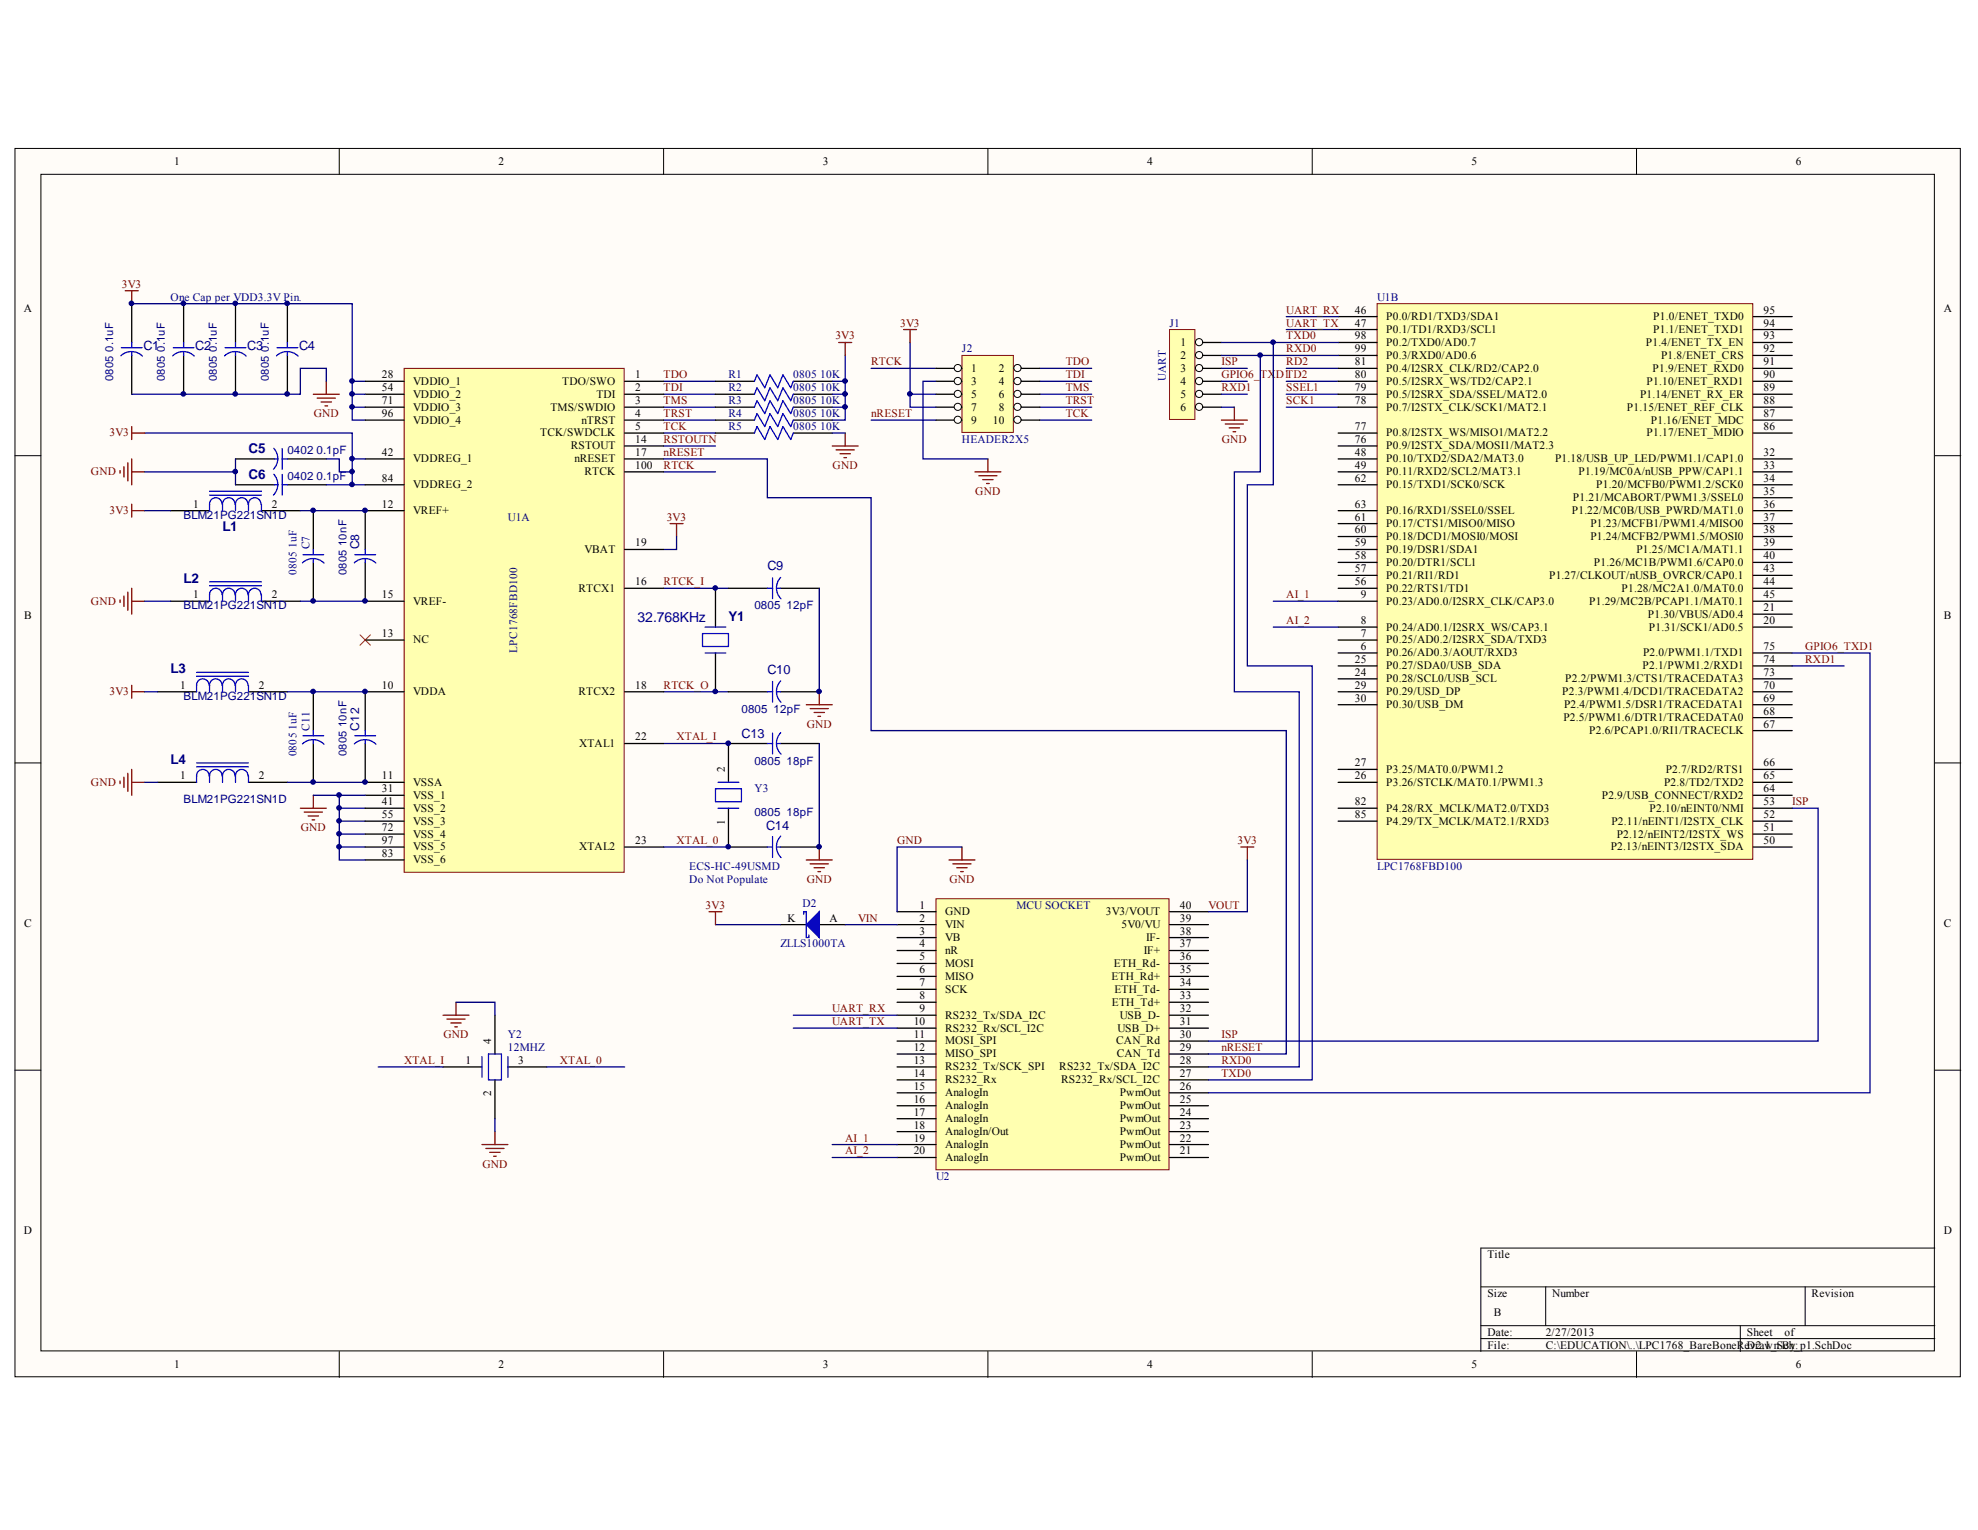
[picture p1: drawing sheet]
<svg xmlns="http://www.w3.org/2000/svg" width="279mm" height="216mm" viewBox="0 0 279 216" stroke-linecap="round" stroke-linejoin="round" font-family="sans-serif">
<defs><g id="words">
<text font-size="2" fill="#000080" x="90" y="87.7">32.768KHz</text>
<g font-size="1.9" fill="#000080">
<text x="35.1" y="64">C5</text>
<text x="35.1" y="67.6">C6</text>
<text x="31.4" y="74.9">L1</text>
<text x="25.9" y="82.2">L2</text>
<text x="102.8" y="87.7">Y1</text>
<text x="24.1" y="95">L3</text>
<text x="24.1" y="107.8">L4</text>
</g>
<g font-size="1.8" fill="#000080">
<text x="20.2" y="49.4">C1</text>
<text x="27.5" y="49.4">C2</text>
<text x="34.9" y="49.4">C3</text>
<text x="42.2" y="49.4">C4</text>
<text x="108.3" y="80.5">C9</text>
<text x="108.3" y="95.1">C10</text>
<text x="104.6" y="104.2">C13</text>
<text x="108.1" y="117.2">C14</text>
</g>
<g font-size="1.7" fill="#000080">
<text x="50.7" y="77.5" transform="rotate(-90 50.7 77.5)">C8</text>
<text x="50.7" y="103.1" transform="rotate(-90 50.7 103.1)">C12</text>
</g>
<g font-size="1.6">
<text x="24.6" y="23.3">1</text>
<text x="70.3" y="23.3">2</text>
<text x="116.1" y="23.3">3</text>
<text x="161.8" y="23.3">4</text>
<text x="207.6" y="23.3">5</text>
<text x="253.3" y="23.3">6</text>
<text x="3.4" y="44">A</text>
<text x="191.1" y="44.2">46</text>
<text x="191.1" y="46.1">47</text>
<text x="191.1" y="47.9">98</text>
<text x="195.6" y="45.2">P0.0/RD1/TXD3/SDA1</text>
<text x="195.6" y="47">P0.1/TD1/RXD3/SCL1</text>
<text x="233.2" y="45.2">P1.0/ENET_TXD0</text>
<text x="233.2" y="47">P1.1/ENET_TXD1</text>
<text x="248.8" y="44.2">95</text>
<text x="248.8" y="46.1">94</text>
<text x="248.8" y="47.9">93</text>
<text x="274.2" y="44">A</text>
<text x="53.9" y="53.4">28</text>
<text x="89.6" y="53.4">1</text>
<text x="137" y="52.5">1</text>
<text x="140.9" y="52.5">2</text>
<text x="166.5" y="48.8">1</text>
<text x="166.5" y="50.6">2</text>
<text x="166.5" y="52.5">3</text>
<text x="191.1" y="49.7">99</text>
<text x="191.1" y="51.5">81</text>
<text x="191.1" y="53.4">80</text>
<text x="195.6" y="48.8">P0.2/TXD0/AD0.7</text>
<text x="195.6" y="50.6">P0.3/RXD0/AD0.6</text>
<text x="195.6" y="52.5">P0.4/I2SRX_CLK/RD2/CAP2.0</text>
<text x="232.2" y="48.8">P1.4/ENET_TX_EN</text>
<text x="233.1" y="52.5">P1.9/ENET_RXD0</text>
<text x="234.3" y="50.6">P1.8/ENET_CRS</text>
<text x="248.8" y="49.7">92</text>
<text x="248.8" y="51.5">91</text>
<text x="248.8" y="53.4">90</text>
<text x="53.9" y="55.2">54</text>
<text x="53.9" y="57">71</text>
<text x="53.9" y="58.9">96</text>
<text x="58.3" y="54.3">VDDIO_1</text>
<text x="58.3" y="56.1">VDDIO_2</text>
<text x="58.3" y="57.9">VDDIO_3</text>
<text x="58.3" y="59.8">VDDIO_4</text>
<text x="77.6" y="57.9">TMS/SWDIO</text>
<text x="79.3" y="54.3">TDO/SWO</text>
<text x="82" y="59.8">nTRST</text>
<text x="84.1" y="56.1">TDI</text>
<text x="89.6" y="55.2">2</text>
<text x="89.6" y="57">3</text>
<text x="89.6" y="58.9">4</text>
<text x="137" y="54.3">3</text>
<text x="137" y="56.1">5</text>
<text x="137" y="57.9">7</text>
<text x="137" y="59.8">9</text>
<text x="140.1" y="59.8">10</text>
<text x="140.9" y="54.3">4</text>
<text x="140.9" y="56.1">6</text>
<text x="140.9" y="57.9">8</text>
<text x="166.5" y="54.3">4</text>
<text x="166.5" y="56.1">5</text>
<text x="166.5" y="57.9">6</text>
<text x="191.1" y="55.2">79</text>
<text x="191.1" y="57">78</text>
<text x="195.6" y="54.3">P0.5/I2SRX_WS/TD2/CAP2.1</text>
<text x="195.6" y="56.1">P0.5/I2SRX_SDA/SSEL/MAT2.0</text>
<text x="195.6" y="57.9">P0.7/I2STX_CLK/SCK1/MAT2.1</text>
<text x="229.5" y="57.9">P1.15/ENET_REF_CLK</text>
<text x="231.4" y="56.1">P1.14/ENET_RX_ER</text>
<text x="232.3" y="54.3">P1.10/ENET_RXD1</text>
<text x="232.9" y="59.8">P1.16/ENET_MDC</text>
<text x="248.8" y="55.2">89</text>
<text x="248.8" y="57">88</text>
<text x="248.8" y="58.9">87</text>
<text x="53.9" y="64.3">42</text>
<text x="58.3" y="65.2">VDDREG_1</text>
<text x="76.2" y="61.6">TCK/SWDCLK</text>
<text x="80.5" y="63.4">RSTOUT</text>
<text x="81" y="65.2">nRESET</text>
<text x="89.6" y="60.7">5</text>
<text x="89.6" y="62.5">14</text>
<text x="89.6" y="64.3">17</text>
<text x="191.1" y="60.7">77</text>
<text x="191.1" y="62.5">76</text>
<text x="191.1" y="64.3">48</text>
<text x="195.6" y="61.6">P0.8/I2STX_WS/MISO1/MAT2.2</text>
<text x="195.6" y="63.4">P0.9/I2STX_SDA/MOSI1/MAT2.3</text>
<text x="195.6" y="65.2">P0.10/TXD2/SDA2/MAT3.0</text>
<text x="219.4" y="65.2">P1.18/USB_UP_LED/PWM1.1/CAP1.0</text>
<text x="232.3" y="61.6">P1.17/ENET_MDIO</text>
<text x="248.8" y="60.7">86</text>
<text x="248.8" y="64.3">32</text>
<text x="27.3" y="71.6">1</text>
<text x="38.3" y="71.6">2</text>
<text x="53.9" y="68">84</text>
<text x="53.9" y="71.6">12</text>
<text x="58.3" y="68.9">VDDREG_2</text>
<text x="82.5" y="67.1">RTCK</text>
<text x="89.6" y="66.2">100</text>
<text x="191.1" y="66.2">49</text>
<text x="191.1" y="68">62</text>
<text x="191.1" y="71.6">63</text>
<text x="195.6" y="67.1">P0.11/RXD2/SCL2/MAT3.1</text>
<text x="195.6" y="68.9">P0.15/TXD1/SCK0/SCK</text>
<text x="221.9" y="70.7">P1.21/MCABORT/PWM1.3/SSEL0</text>
<text x="222.7" y="67.1">P1.19/MC0A/nUSB_PPW/CAP1.1</text>
<text x="225.2" y="68.9">P1.20/MCFB0/PWM1.2/SCK0</text>
<text x="248.8" y="66.2">33</text>
<text x="248.8" y="68">34</text>
<text x="248.8" y="69.8">35</text>
<text x="248.8" y="71.6">36</text>
<text x="58.3" y="72.5">VREF+</text>
<text x="89.6" y="77.1">19</text>
<text x="191.1" y="73.5">61</text>
<text x="191.1" y="75.3">60</text>
<text x="191.1" y="77.1">59</text>
<text x="195.6" y="72.5">P0.16/RXD1/SSEL0/SSEL</text>
<text x="195.6" y="74.4">P0.17/CTS1/MISO0/MISO</text>
<text x="195.6" y="76.2">P0.18/DCD1/MOSI0/MOSI</text>
<text x="221.7" y="72.5">P1.22/MC0B/USB_PWRD/MAT1.0</text>
<text x="224.4" y="74.4">P1.23/MCFB1/PWM1.4/MISO0</text>
<text x="224.4" y="76.2">P1.24/MCFB2/PWM1.5/MOSI0</text>
<text x="248.8" y="73.5">37</text>
<text x="248.8" y="75.3">38</text>
<text x="248.8" y="77.1">39</text>
<text x="81.6" y="83.5">RTCX1</text>
<text x="82.5" y="78">VBAT</text>
<text x="89.6" y="82.6">16</text>
<text x="191.1" y="78.9">58</text>
<text x="191.1" y="80.8">57</text>
<text x="191.1" y="82.6">56</text>
<text x="195.6" y="79.8">P0.20/DTR1/SCL1</text>
<text x="195.6" y="81.7">P0.21/RI1/RD1</text>
<text x="195.6" y="83.5">P0.22/RTS1/TD1</text>
<text x="195.6" y="78">P0.19/DSR1/SDA1</text>
<text x="218.5" y="81.7">P1.27/CLKOUT/nUSB_OVRCR/CAP0.1</text>
<text x="224.9" y="79.8">P1.26/MC1B/PWM1.6/CAP0.0</text>
<text x="228.7" y="83.5">P1.28/MC2A1.0/MAT0.0</text>
<text x="230.9" y="78">P1.25/MC1A/MAT1.1</text>
<text x="248.8" y="78.9">40</text>
<text x="248.8" y="80.8">43</text>
<text x="248.8" y="82.6">44</text>
<text x="3.4" y="87.4">B</text>
<text x="27.3" y="84.4">1</text>
<text x="38.3" y="84.4">2</text>
<text x="53.9" y="84.4">15</text>
<text x="53.9" y="89.9">13</text>
<text x="58.3" y="85.3">VREF-</text>
<text x="192" y="84.4">9</text>
<text x="192" y="88.1">8</text>
<text x="192" y="89.9">7</text>
<text x="195.6" y="85.3">P0.23/AD0.0/I2SRX_CLK/CAP3.0</text>
<text x="195.6" y="89">P0.24/AD0.1/I2SRX_WS/CAP3.1</text>
<text x="224.2" y="85.3">P1.29/MC2B/PCAP1.1/MAT0.1</text>
<text x="232.5" y="87.1">P1.30/VBUS/AD0.4</text>
<text x="232.6" y="89">P1.31/SCK1/AD0.5</text>
<text x="248.8" y="84.4">45</text>
<text x="248.8" y="86.2">21</text>
<text x="248.8" y="88.1">20</text>
<text x="274.2" y="87.4">B</text>
<text x="58.3" y="90.8">NC</text>
<text x="191.1" y="93.5">25</text>
<text x="191.1" y="95.4">24</text>
<text x="192" y="91.7">6</text>
<text x="195.6" y="90.8">P0.25/AD0.2/I2SRX_SDA/TXD3</text>
<text x="195.6" y="92.6">P0.26/AD0.3/AOUT/RXD3</text>
<text x="195.6" y="94.4">P0.27/SDA0/USB_SDA</text>
<text x="231.7" y="94.4">P2.1/PWM1.2/RXD1</text>
<text x="231.8" y="92.6">P2.0/PWM1.1/TXD1</text>
<text x="248.8" y="91.7">75</text>
<text x="248.8" y="93.5">74</text>
<text x="248.8" y="95.4">73</text>
<text x="25.4" y="97.2">1</text>
<text x="36.5" y="97.2">2</text>
<text x="53.9" y="97.2">10</text>
<text x="58.3" y="98.1">VDDA</text>
<text x="81.6" y="98.1">RTCX2</text>
<text x="89.6" y="97.2">18</text>
<text x="191.1" y="97.2">29</text>
<text x="191.1" y="99">30</text>
<text x="195.6" y="96.3">P0.28/SCL0/USB_SCL</text>
<text x="195.6" y="98.1">P0.29/USD_DP</text>
<text x="195.6" y="99.9">P0.30/USB_DM</text>
<text x="220.4" y="98.1">P2.3/PWM1.4/DCD1/TRACEDATA2</text>
<text x="220.6" y="101.8">P2.5/PWM1.6/DTR1/TRACEDATA0</text>
<text x="220.6" y="99.9">P2.4/PWM1.5/DSR1/TRACEDATA1</text>
<text x="220.8" y="96.3">P2.2/PWM1.3/CTS1/TRACEDATA3</text>
<text x="248.8" y="97.2">70</text>
<text x="248.8" y="99">69</text>
<text x="248.8" y="100.8">68</text>
<text x="81.7" y="105.4">XTAL1</text>
<text x="89.6" y="104.5">22</text>
<text x="224.2" y="103.6">P2.6/PCAP1.0/RI1/TRACECLK</text>
<text x="248.8" y="102.7">67</text>
<text x="25.4" y="110">1</text>
<text x="36.5" y="110">2</text>
<text x="53.9" y="110">11</text>
<text x="53.9" y="111.8">31</text>
<text x="53.9" y="113.6">41</text>
<text x="58.3" y="110.9">VSSA</text>
<text x="58.3" y="112.7">VSS_1</text>
<text x="102.2" y="108.9" transform="rotate(-90 102.2 108.9)">2</text>
<text x="191.1" y="108.1">27</text>
<text x="191.1" y="110">26</text>
<text x="191.1" y="113.6">82</text>
<text x="195.6" y="109.1">P3.25/MAT0.0/PWM1.2</text>
<text x="195.6" y="110.9">P3.26/STCLK/MAT0.1/PWM1.3</text>
<text x="226" y="112.7">P2.9/USB_CONNECT/RXD2</text>
<text x="234.8" y="110.9">P2.8/TD2/TXD2</text>
<text x="235" y="109.1">P2.7/RD2/RTS1</text>
<text x="248.8" y="108.1">66</text>
<text x="248.8" y="110">65</text>
<text x="248.8" y="111.8">64</text>
<text x="248.8" y="113.6">53</text>
<text x="53.9" y="115.4">55</text>
<text x="53.9" y="117.3">72</text>
<text x="53.9" y="119.1">97</text>
<text x="58.3" y="114.5">VSS_2</text>
<text x="58.3" y="116.4">VSS_3</text>
<text x="58.3" y="118.2">VSS_4</text>
<text x="89.6" y="119.1">23</text>
<text x="102.2" y="116.3" transform="rotate(-90 102.2 116.3)">1</text>
<text x="191.1" y="115.4">85</text>
<text x="195.6" y="114.5">P4.28/RX_MCLK/MAT2.0/TXD3</text>
<text x="195.6" y="116.4">P4.29/TX_MCLK/MAT2.1/RXD3</text>
<text x="227.3" y="116.4">P2.11/nEINT1/I2STX_CLK</text>
<text x="228.1" y="118.2">P2.12/nEINT2/I2STX_WS</text>
<text x="232.7" y="114.5">P2.10/nEINT0/NMI</text>
<text x="248.8" y="115.4">52</text>
<text x="248.8" y="117.3">51</text>
<text x="248.8" y="119.1">50</text>
<text x="53.9" y="120.9">83</text>
<text x="58.3" y="120">VSS_5</text>
<text x="58.3" y="121.8">VSS_6</text>
<text x="81.7" y="120">XTAL2</text>
<text x="227.2" y="120">P2.13/nEINT3/I2STX_SDA</text>
<text x="3.4" y="130.8">C</text>
<text x="111.1" y="130">K</text>
<text x="117" y="130">A</text>
<text x="129.7" y="131.9">3</text>
<text x="129.7" y="130">2</text>
<text x="129.7" y="128.2">1</text>
<text x="133.3" y="131">VIN</text>
<text x="133.3" y="129.1">GND</text>
<text x="156" y="129.1">3V3/VOUT</text>
<text x="158.2" y="131">5V0/VU</text>
<text x="166.5" y="128.2">40</text>
<text x="166.5" y="130">39</text>
<text x="166.5" y="131.9">38</text>
<text x="274.2" y="130.8">C</text>
<text x="129.7" y="137.3">6</text>
<text x="129.7" y="135.5">5</text>
<text x="129.7" y="133.7">4</text>
<text x="133.3" y="136.4">MOSI</text>
<text x="133.3" y="134.6">nR</text>
<text x="133.3" y="132.8">VB</text>
<text x="157.1" y="136.4">ETH_Rd-</text>
<text x="161.3" y="134.6">IF+</text>
<text x="161.7" y="132.8">IF-</text>
<text x="166.5" y="133.7">37</text>
<text x="166.5" y="135.5">36</text>
<text x="166.5" y="137.3">35</text>
<text x="129.7" y="139.2">7</text>
<text x="129.7" y="141">8</text>
<text x="129.7" y="142.8">9</text>
<text x="133.3" y="140.1">SCK</text>
<text x="133.3" y="143.7">RS232_Tx/SDA_I2C</text>
<text x="133.3" y="138.3">MISO</text>
<text x="156.8" y="138.3">ETH_Rd+</text>
<text x="156.9" y="141.9">ETH_Td+</text>
<text x="157.2" y="140.1">ETH_Td-</text>
<text x="158" y="143.7">USB_D-</text>
<text x="166.5" y="139.2">34</text>
<text x="166.5" y="142.8">32</text>
<text x="166.5" y="141">33</text>
<text x="69.3" y="147.3" transform="rotate(-90 69.3 147.3)">4</text>
<text x="128.9" y="144.7">10</text>
<text x="128.9" y="146.5">11</text>
<text x="128.9" y="148.3">12</text>
<text x="133.3" y="145.6">RS232_Rx/SCL_I2C</text>
<text x="133.3" y="147.4">MOSI_SPI</text>
<text x="133.3" y="149.2">MISO_SPI</text>
<text x="157.5" y="147.4">CAN_Rd</text>
<text x="157.5" y="149.2">CAN_Td</text>
<text x="157.6" y="145.6">USB_D+</text>
<text x="166.5" y="144.7">31</text>
<text x="166.5" y="146.5">30</text>
<text x="166.5" y="148.3">29</text>
<text x="65.7" y="150.1">1</text>
<text x="69.3" y="154.7" transform="rotate(-90 69.3 154.7)">2</text>
<text x="73.1" y="150.1">3</text>
<text x="128.9" y="152">14</text>
<text x="128.9" y="153.8">15</text>
<text x="128.9" y="155.6">16</text>
<text x="128.9" y="150.1">13</text>
<text x="133.3" y="152.9">RS232_Rx</text>
<text x="133.3" y="154.7">AnalogIn</text>
<text x="133.3" y="151">RS232_Tx/SCK_SPI</text>
<text x="149.4" y="151">RS232_Tx/SDA_I2C</text>
<text x="149.7" y="152.9">RS232_Rx/SCL_I2C</text>
<text x="158" y="154.7">PwmOut</text>
<text x="166.5" y="150.1">28</text>
<text x="166.5" y="152">27</text>
<text x="166.5" y="153.8">26</text>
<text x="166.5" y="155.6">25</text>
<text x="128.9" y="157.4">17</text>
<text x="128.9" y="159.3">18</text>
<text x="128.9" y="161.1">19</text>
<text x="133.3" y="156.5">AnalogIn</text>
<text x="133.3" y="158.3">AnalogIn</text>
<text x="133.3" y="160.2">AnalogIn/Out</text>
<text x="133.3" y="162">AnalogIn</text>
<text x="158" y="156.5">PwmOut</text>
<text x="158" y="158.3">PwmOut</text>
<text x="158" y="160.2">PwmOut</text>
<text x="158" y="162">PwmOut</text>
<text x="166.5" y="157.4">24</text>
<text x="166.5" y="159.3">23</text>
<text x="166.5" y="161.1">22</text>
<text x="128.9" y="162.9">20</text>
<text x="133.3" y="163.8">AnalogIn</text>
<text x="158" y="163.8">PwmOut</text>
<text x="166.5" y="162.9">21</text>
<text x="3.4" y="174.1">D</text>
<text x="209.8" y="177.5">Title</text>
<text x="274.2" y="174.1">D</text>
<text x="209.8" y="183">Size</text>
<text x="210.7" y="185.8">B</text>
<text x="219" y="183">Number</text>
<text x="255.6" y="183">Revision</text>
<text x="209.8" y="188.5">Date:</text>
<text x="209.8" y="190.3">File:</text>
<text x="218.1" y="188.5">2/27/2013</text>
<text x="218.1" y="190.3">C:\EDUCATION\..\LPC1768_BareBoneReDvr2a.wn ch_p1.SchDoc</text>
<text x="246.4" y="188.5">Sheet</text>
<text x="249" y="190.3">1_SBy:</text>
<text x="251.7" y="188.5">of</text>
<text x="24.6" y="193">1</text>
<text x="70.3" y="193">2</text>
<text x="116.1" y="193">3</text>
<text x="161.8" y="193">4</text>
<text x="207.6" y="193">5</text>
<text x="253.3" y="193">6</text>
</g>
<g font-size="1.6" fill="#800000">
<text x="17.2" y="40.6">3V3</text>
<text x="117.8" y="47.9">3V3</text>
<text x="127" y="46.1">3V3</text>
<text x="181.5" y="47.9">TXD0</text>
<text x="181.5" y="44.2">UART_RX</text>
<text x="181.5" y="46.1">UART_TX</text>
<text x="93.6" y="53.4">TDO</text>
<text x="122.9" y="51.5">RTCK</text>
<text x="150.3" y="51.5">TDO</text>
<text x="150.3" y="53.4">TDI</text>
<text x="172.3" y="53.4">GPIO6_TX</text>
<text x="172.3" y="51.5">ISP</text>
<text x="180" y="53.4">D1TD2</text>
<text x="181.5" y="49.7">RXD0</text>
<text x="181.5" y="51.5">RD2</text>
<text x="44.3" y="58.9">GND</text>
<text x="93.6" y="55.2">TDI</text>
<text x="93.6" y="57">TMS</text>
<text x="93.6" y="58.9">TRST</text>
<text x="122.9" y="58.9">nRESET</text>
<text x="150.3" y="55.2">TMS</text>
<text x="150.3" y="57">TRST</text>
<text x="150.3" y="58.9">TCK</text>
<text x="172.3" y="55.2">RXD1</text>
<text x="181.5" y="55.2">SSEL1</text>
<text x="181.5" y="57">SCK1</text>
<text x="15.4" y="61.6">3V3</text>
<text x="93.6" y="60.7">TCK</text>
<text x="93.6" y="62.5">RSTOUTN</text>
<text x="93.6" y="64.3">nRESET</text>
<text x="172.4" y="62.5">GND</text>
<text x="12.8" y="67.1">GND</text>
<text x="93.6" y="66.2">RTCK</text>
<text x="117.5" y="66.2">GND</text>
<text x="137.6" y="69.8">GND</text>
<text x="15.4" y="72.5">3V3</text>
<text x="94.1" y="73.5">3V3</text>
<text x="93.6" y="82.6">RTCK_I</text>
<text x="12.8" y="85.3">GND</text>
<text x="181.5" y="84.4">AI_1</text>
<text x="181.5" y="88.1">AI_2</text>
<text x="254.7" y="93.5">RXD1</text>
<text x="254.7" y="91.7">GPIO6_TXD1</text>
<text x="15.4" y="98.1">3V3</text>
<text x="93.6" y="97.2">RTCK_O</text>
<text x="95.4" y="104.5">XTAL_I</text>
<text x="113.8" y="102.7">GND</text>
<text x="12.8" y="110.9">GND</text>
<text x="252.8" y="113.6">ISP</text>
<text x="42.4" y="117.3">GND</text>
<text x="95.4" y="119.1">XTAL_0</text>
<text x="126.6" y="119.1">GND</text>
<text x="174.6" y="119.1">3V3</text>
<text x="113.8" y="124.6">GND</text>
<text x="133.9" y="124.6">GND</text>
<text x="99.5" y="128.2">3V3</text>
<text x="121.1" y="130">VIN</text>
<text x="170.5" y="128.2">VOUT</text>
<text x="117.4" y="142.8">UART_RX</text>
<text x="62.6" y="146.5">GND</text>
<text x="117.4" y="144.7">UART_TX</text>
<text x="172.3" y="148.3">nRESET</text>
<text x="172.3" y="146.5">ISP</text>
<text x="57" y="150.1">XTAL_I</text>
<text x="79" y="150.1">XTAL_0</text>
<text x="172.3" y="150.1">RXD0</text>
<text x="172.3" y="152">TXD0</text>
<text x="119.2" y="161.1">AI_1</text>
<text x="68" y="164.8">GND</text>
<text x="119.2" y="162.9">AI_2</text>
</g>
<g font-size="1.6" fill="#000080">
<text x="24.1" y="42.4">One Cap per VDD3.3V Pin.</text>
<text x="165" y="46.1">J1</text>
<text x="194.3" y="42.4">U1B</text>
<text x="16" y="53.8" transform="rotate(-90 16 53.8)">0805</text>
<text x="16" y="49.6" transform="rotate(-90 16 49.6)">0.1uF</text>
<text x="23.3" y="53.8" transform="rotate(-90 23.3 53.8)">0805</text>
<text x="23.3" y="49.6" transform="rotate(-90 23.3 49.6)">0.1uF</text>
<text x="30.6" y="53.8" transform="rotate(-90 30.6 53.8)">0805</text>
<text x="30.6" y="49.6" transform="rotate(-90 30.6 49.6)">0.1uF</text>
<text x="37.9" y="53.8" transform="rotate(-90 37.9 53.8)">0805</text>
<text x="37.9" y="49.6" transform="rotate(-90 37.9 49.6)">0.1uF</text>
<text x="102.8" y="53.4">R1</text>
<text x="111.9" y="53.4">0805</text>
<text x="115.7" y="53.4">10K</text>
<text x="135.7" y="49.7">J2</text>
<text x="164.5" y="53.8" transform="rotate(-90 164.5 53.8)">UART</text>
<text x="102.8" y="55.2">R2</text>
<text x="102.8" y="57">R3</text>
<text x="102.8" y="58.9">R4</text>
<text x="111.9" y="55.2">0805</text>
<text x="111.9" y="57">0805</text>
<text x="111.9" y="58.9">0805</text>
<text x="115.7" y="55.2">10K</text>
<text x="115.7" y="57">10K</text>
<text x="115.7" y="58.9">10K</text>
<text x="40.5" y="64.1">0402</text>
<text x="44.7" y="64.1">0.1pF</text>
<text x="102.8" y="60.7">R5</text>
<text x="111.9" y="60.7">0805</text>
<text x="115.7" y="60.7">10K</text>
<text x="135.7" y="62.5">HEADER2X5</text>
<text x="40.5" y="67.7">0402</text>
<text x="44.7" y="67.7">0.1pF</text>
<text x="25.9" y="73.2">BLM21PG221SN1D</text>
<text x="41.8" y="77.4" transform="rotate(-90 41.8 77.4)">1uF</text>
<text x="43.7" y="77.5" transform="rotate(-90 43.7 77.5)">C7</text>
<text x="48.9" y="77" transform="rotate(-90 48.9 77)">10nF</text>
<text x="71.7" y="73.5">U1A</text>
<text x="41.8" y="81.2" transform="rotate(-90 41.8 81.2)">0805</text>
<text x="48.9" y="81.2" transform="rotate(-90 48.9 81.2)">0805</text>
<text x="25.9" y="86">BLM21PG221SN1D</text>
<text x="106.4" y="86">0805</text>
<text x="111" y="86">12pF</text>
<text x="73" y="92.1" transform="rotate(-90 73 92.1)">LPC1768FBD100</text>
<text x="25.9" y="98.8">BLM21PG221SN1D</text>
<text x="104.6" y="100.6">0805</text>
<text x="109.1" y="100.6">12pF</text>
<text x="41.8" y="106.7" transform="rotate(-90 41.8 106.7)">0805</text>
<text x="41.8" y="102.9" transform="rotate(-90 41.8 102.9)">1uF</text>
<text x="43.7" y="103.1" transform="rotate(-90 43.7 103.1)">C11</text>
<text x="48.9" y="106.7" transform="rotate(-90 48.9 106.7)">0805</text>
<text x="48.9" y="102.6" transform="rotate(-90 48.9 102.6)">10nF</text>
<text x="106.4" y="107.9">0805</text>
<text x="111" y="107.9">18pF</text>
<text x="25.9" y="113.4">BLM21PG221SN1D</text>
<text x="106.4" y="111.8">Y3</text>
<text x="106.4" y="115.2">0805</text>
<text x="111" y="115.2">18pF</text>
<text x="97.2" y="124.6">Do Not Populate</text>
<text x="97.2" y="122.7">ECS-HC-49USMD</text>
<text x="194.3" y="122.7">LPC1768FBD100</text>
<text x="113.2" y="128">D2</text>
<text x="143.4" y="128.2">MCU SOCKET</text>
<text x="110.1" y="133.7">ZLLS1000TA</text>
<text x="71.7" y="146.5">Y2</text>
<text x="71.7" y="148.3">12MHZ</text>
<text x="132" y="166.6">U2</text>
</g>
</g></defs>
<g fill="#fffcf8" stroke="#000" stroke-width=".14">
<path d="M2.1 20.9h274.5v173.4h-274.5z"/>
<path d="M5.8 24.6h267.1v166h-267.1z"/>
</g>
<g fill="none" stroke="#000" stroke-width=".14">
<path d="M47.9 20.9v3.7M93.6 20.9v3.7M139.4 20.9v3.7M185.1 20.9v3.7M230.9 20.9v3.7M2.1 64.3h3.7M273 64.3h3.6M2.1 107.7h3.7M273 107.7h3.6M2.1 151h3.7M273 151h3.6M273 176.1h-64.1v14.6"/>
<path d="M47.9 190.7v3.7M93.6 190.7v3.7M139.4 190.7v3.7M185.1 190.7v3.7M208.9 181.6h64.1M208.9 187.1h64.1M208.9 188.9h64.1M218.1 181.6v5.5M230.9 190.7v3.7M245.5 187.1v3.6M254.7 181.6v5.5"/>
</g>
<g fill="none" stroke="#000080" stroke-width=".18">
<path d="M18.6 42.9h31.1v16.4h1.8M46 53.8v-1.8h-3.6v3.6h-23.8M49.7 53.8h1.8M49.7 57.5h1.8M93.6 53.8h7.3M93.6 55.6h7.3M93.6 57.5h7.3M93.6 59.3h7.3M117.4 53.8h1.8M117.4 55.6h1.8M117.4 57.5h1.8M119.2 50.2v9.1h-1.8"/>
<path d="M181.5 53.8h7.3M181.5 55.6h7.3M181.5 57.5h7.3M181.5 52h7.3M20.4 61.1h29.3v7.3M20.4 72.1h3.7M33.2 64.8v3.6M42.4 72.1h9.1M46 68.4h5.5M93.6 61.1h7.3M93.6 62.9h7.3M93.6 66.6h7.3"/>
<path d="M95.4 75.7v1.8h-1.8M20.4 97.6h1.8M20.4 84.8h3.7M40.5 97.6h11M42.4 84.8h9.1M93.6 83h9.2M93.6 97.6h9.2M20.4 110.4h1.8M40.5 110.4h11M47.9 119.5h3.6M47.9 117.7h3.6M47.9 115.9h3.6"/>
<path d="M47.9 114h3.6M93.6 119.5h9.2M93.6 104.9h9.2M115.6 104.9v14.6"/>
</g>
<g fill="none" stroke="#000" stroke-width=".18">
<path d="M18.6 42.9v5.4M18.6 50.2v5.4M25.9 42.9v5.4M25.9 50.2v5.4M33.2 42.9v5.4M33.2 50.2v5.4M40.5 42.9v5.4M40.5 50.2v5.4M100.9 53.8h5.5M100.9 55.6h5.5M100.9 57.5h5.5M100.9 59.3h5.5"/>
<path d="M111.9 53.8h5.5M111.9 55.6h5.5M111.9 57.5h5.5M111.9 59.3h5.5M24.1 72.1h5.5M33.2 68.4h5.5M33.2 64.8h5.5M36.9 72.1h5.5M40.5 68.4h5.5M40.5 64.8h5.5M44.2 72.1v5.4M44.2 79.4v5.4"/>
<path d="M51.5 72.1v5.4M51.5 79.4v5.4M100.9 61.1h5.5M111.9 61.1h5.5M22.2 97.6h5.5M24.1 84.8h5.5M35.1 97.6h5.4M36.9 84.8h5.5M44.2 97.6v5.5M51.5 97.6v5.5M100.9 83v5.5M100.9 92.1v5.5"/>
<path d="M102.8 97.6h5.5M102.8 83h5.5M110.1 97.6h5.5M110.1 83h5.5M22.2 110.4h5.5M35.1 110.4h5.4M44.2 104.9v5.5M51.5 104.9v5.5M102.8 104.9h5.5M102.8 119.5h5.5M110.1 104.9h5.5M110.1 119.5h5.5"/>
</g>
<g fill="none" stroke="#00f" stroke-width=".18">
<path d="M17 50.2a2.17 2.17 0 0 1 3.1 0M17.1 49.1h2.9M18.6 48.3v.8M18.6 49.6v.6M24.4 50.2a2.17 2.17 0 0 1 3 0M24.4 49.1h3M25.9 48.3v.8M25.9 49.6v.6M31.7 50.2a2.17 2.17 0 0 1 3 0M31.8 49.1h2.9M33.2 48.3v.8M33.2 49.6v.6"/>
<path d="M39 50.2a2.17 2.17 0 0 1 3 0M39.1 49.1h2.9M40.5 48.3v.8M40.5 49.6v.6M106.4 53.8l.4-.9 1.1 1.8 .7-1.8 1.1 1.8 .8-1.8 1.1 1.8 .3-.9M106.4 55.6l.4-.9 1.1 1.8 .7-1.8 1.1 1.8 .8-1.8 1.1 1.8 .3-.9M106.4 57.5l.4-1 1.1 1.9 .7-1.9 1.1 1.9 .8-1.9 1.1 1.9 .3-.9M106.4 59.3l.4-.9 1.1 1.8 .7-1.8 1.1 1.8 .8-1.8 1.1 1.8 .3-.9M29.6 69.3h7.3M29.6 69.9h7.3M31.3 71.1a.88 .88 0 0 0-.9-.9 .88 .88 0 0 0-.8 .9v1M33.1 71.1a.88 .88 0 0 0-.8-.9 .88 .88 0 0 0-.9 .9v1"/>
<path d="M35 71.1a.88 .88 0 0 0-.9-.9 .88 .88 0 0 0-.9 .9v1M36.8 71.1a.88 .88 0 0 0-.9-.9 .88 .88 0 0 0-.8 .9v1M36.9 71.1v1M38.6 66.9a2.13 2.13 0 0 1 0 3M38.6 63.3a2.13 2.13 0 0 1 0 2.9M38.7 68.4h.6M38.7 64.8h.6M39.8 63.3v2.9M39.8 66.9v3M39.8 68.4h.7M39.8 64.8h.7M42.7 79.4a2.17 2.17 0 0 1 3 .1"/>
<path d="M42.7 78.3h3M44.2 77.5v.8M44.2 78.8v.6M50 79.4a2.17 2.17 0 0 1 3 .1M50.1 78.3h2.9M51.5 77.5v.8M51.5 78.8v.6M106.4 61.1l.4-.9 1.1 1.8 .7-1.8 1.1 1.8 .8-1.8 1.1 1.8 .3-.9M27.7 94.9h7.4M27.7 95.4h7.4M29.5 96.7a.88 .88 0 0 0-.9-.9 .88 .88 0 0 0-.9 .9v.9M29.6 82.1h7.3"/>
<path d="M29.6 82.6h7.3M31.3 83.9a.88 .88 0 0 0-.9-.9 .88 .88 0 0 0-.8 .9v.9M31.3 96.7a.88 .88 0 0 0-.9-.9 .88 .88 0 0 0-.8 .9v.9M33.1 83.9a.88 .88 0 0 0-.8-.9 .88 .88 0 0 0-.9 .9v.9M33.1 96.7a.88 .88 0 0 0-.8-.9 .88 .88 0 0 0-.9 .9v.9M35 83.9a.88 .88 0 0 0-.9-.9 .88 .88 0 0 0-.9 .9v.9M35 96.7a.88 .88 0 0 0-.9-.9 .88 .88 0 0 0-.9 .9v.9M35.1 96.7v.9M36.8 83.9a.88 .88 0 0 0-.9-.9 .88 .88 0 0 0-.8 .9v.9M36.9 83.9v.9M99.1 89.4h3.7v1.8h-3.7zM99.5 88.5h2.9"/>
<path d="M99.5 92.1h2.9M108.3 83h.7M108.3 97.6h.7M109 81.6v2.9M109 96.2v2.9M109.5 83h.6M109.5 97.6h.6M110.1 81.5a2.13 2.13 0 0 0 .1 3M110.1 96.1a2.13 2.13 0 0 0 .1 3M27.7 107.7h7.4M27.7 108.2h7.4M29.5 109.5a.88 .88 0 0 0-.9-.9 .88 .88 0 0 0-.9 .9v.9"/>
<path d="M31.3 109.5a.88 .88 0 0 0-.9-.9 .88 .88 0 0 0-.8 .9v.9M33.1 109.5a.88 .88 0 0 0-.8-.9 .88 .88 0 0 0-.9 .9v.9M35 109.5a.88 .88 0 0 0-.9-.9 .88 .88 0 0 0-.9 .9v.9M35.1 109.5v.9M42.7 105a2.17 2.17 0 0 1 3 0M42.7 103.8h3M44.2 103.1v.7M44.2 104.4v.5M50 105a2.17 2.17 0 0 1 3 0M50.1 103.8h2.9M51.5 103.1v.7M51.5 104.4v.5"/>
<path d="M108.3 104.9h.7M108.3 119.5h.7M109 103.5v2.9M109 118.1v2.9M109.5 104.9h.6M109.5 119.5h.6M110.1 118a2.13 2.13 0 0 0 .1 3M110.1 103.4a2.15 2.15 0 0 0 .1 3"/>
</g>
<g fill="none" stroke="#800000" stroke-width=".18">
<path d="M17.7 41h1.8M18.6 41v1.9M44.2 55.6h3.7M44.8 56.2h2.5M45.3 56.7h1.5M45.9 57.3h.3M46 53.8v1.8M118.3 48.3h1.9M119.2 48.3v1.9M16.9 66.4v.4M17.5 65.9v1.4M18 65.3v2.6"/>
<path d="M18.6 60.2v1.8M18.6 64.8v3.6M18.6 71.1v1.9M18.6 66.6h1.8M18.6 61.1h1.8M18.6 72.1h1.8M94.5 73.9h1.9M95.4 73.9v1.8M117.4 62.9h3.7M118 63.5h2.5M118.5 64h1.5M119.1 64.6h.3"/>
<path d="M119.2 61.1v1.8M16.9 84.7v.3M17.5 84.1v1.5M18 83.6v2.5M18.6 83v3.7M18.6 96.7v1.8M18.6 84.8h1.8M18.6 97.6h1.8M113.7 99.4h3.7M114.3 100h2.6M115.6 97.6v1.8M16.9 110.2v.4"/>
<path d="M17.5 109.7v1.4M18 109.1v2.6M18.6 108.6v3.6M18.6 110.4h1.8M42.4 114h3.6M42.9 114.6h2.6M43.5 115.1h1.4M44 115.7h.4M44.2 112.2v1.8M114.8 100.5h1.5M115.4 101.1h.4M115.6 119.5v1.8"/>
<path d="M113.7 121.3h3.7M114.3 121.9h2.6M114.8 122.4h1.5M115.4 123h.4"/>
</g>
<path d="M50.8 89.6l1.5 1.4M52.3 89.6l-1.5 1.4" fill="none" stroke="#f00" stroke-width=".14"/>
<path d="M57 52h31.1v71.1h-31.1z" fill="#ffffb0" stroke="#800000" stroke-width=".14"/>
<g fill="none" stroke="#000" stroke-width=".18">
<path d="M51.5 53.8h5.5M51.5 55.6h5.5M51.5 57.5h5.5M51.5 59.3h5.5M88.1 53.8h5.5M88.1 55.6h5.5M88.1 57.5h5.5M88.1 59.3h5.5M51.5 64.8h5.5M51.5 68.4h5.5M51.5 72.1h5.5M88.1 64.8h5.5"/>
<path d="M88.1 61.1h5.5M88.1 62.9h5.5M88.1 66.6h5.5M88.1 77.5h5.5M51.5 84.8h5.5M51.5 90.3h5.5M51.5 97.6h5.5M88.1 97.6h5.5M88.1 83h5.5M51.5 110.4h5.5M51.5 112.2h5.5M51.5 114h5.5"/>
<path d="M51.5 115.9h5.5M51.5 117.7h5.5M51.5 119.5h5.5M88.1 119.5h5.5M88.1 104.9h5.5M51.5 121.3h5.5"/>
</g>
<path d="M194.3 42.9h53v78.4h-53z" fill="#ffffb0" stroke="#800000" stroke-width=".14"/>
<g fill="none" stroke="#000" stroke-width=".18">
<path d="M188.8 44.7h5.5M188.8 46.5h5.5M188.8 48.3h5.5M188.8 50.2h5.5M188.8 52h5.5M188.8 53.8h5.5M188.8 55.6h5.5M188.8 57.5h5.5M247.3 44.7h5.5M247.3 46.5h5.5M247.3 48.3h5.5M247.3 50.2h5.5"/>
<path d="M247.3 52h5.5M247.3 53.8h5.5M247.3 55.6h5.5M247.3 57.5h5.5M247.3 59.3h5.5M188.8 61.1h5.5M188.8 62.9h5.5M188.8 64.8h5.5M188.8 66.6h5.5M188.8 68.4h5.5M188.8 72.1h5.5M188.8 73.9h5.5"/>
<path d="M188.8 75.7h5.5M188.8 79.4h5.5M188.8 77.5h5.5M247.3 61.1h5.5M247.3 64.8h5.5M247.3 66.6h5.5M247.3 68.4h5.5M247.3 72.1h5.5M247.3 73.9h5.5M247.3 75.7h5.5M247.3 79.4h5.5M247.3 70.2h5.5"/>
<path d="M247.3 77.5h5.5M188.8 81.2h5.5M188.8 83h5.5M188.8 84.8h5.5M188.8 88.5h5.5M188.8 92.1h5.5M188.8 94h5.5M188.8 95.8h5.5M188.8 97.6h5.5M188.8 99.4h5.5M188.8 90.3h5.5M247.3 81.2h5.5"/>
<path d="M247.3 83h5.5M247.3 84.8h5.5M247.3 86.7h5.5M247.3 88.5h5.5M247.3 92.1h5.5M247.3 94h5.5M247.3 95.8h5.5M247.3 97.6h5.5M247.3 99.4h5.5M188.8 108.6h5.5M188.8 110.4h5.5M188.8 114h5.5"/>
<path d="M188.8 115.9h5.5M247.3 108.6h5.5M247.3 110.4h5.5M247.3 114h5.5M247.3 115.9h5.5M247.3 101.3h5.5M247.3 103.1h5.5M247.3 112.2h5.5M247.3 117.7h5.5M247.3 119.5h5.5"/>
</g>
<g fill="none" stroke="#000080" stroke-width=".18">
<path d="M49.7 55.6h1.8M122.9 52h9.1M146.7 55.6h7.3M146.7 52h7.3M146.7 53.8h7.3M146.7 57.5h7.3M146.7 59.3h7.3M20.4 66.6h12.8M46 64.8h1.9v1.8h1.8M49.7 64.8h1.8M117.4 61.1h1.8M115.6 83v14.6"/>
<path d="M44.2 112.2h7.3M47.9 112.2v9.1h3.6"/>
</g>
<path d="M137.5 66.6h3.7M138.1 67.1h2.5M138.6 67.7h1.5M139.2 68.2h.4M139.4 64.8v1.8" fill="none" stroke="#800000" stroke-width=".18"/>
<path d="M165 46.5h3.6v12.7h-3.6z" fill="#ffffb0" stroke="#800000" stroke-width=".14"/>
<path d="M168.6 48.3h3.7" fill="none" stroke="#000" stroke-width=".18"/>
<circle cx="169.2" cy="48.3" r=".51" fill="#fffcf8" stroke="#000" stroke-width=".14"/>
<path d="M168.6 50.2h3.7" fill="none" stroke="#000" stroke-width=".18"/>
<circle cx="169.2" cy="50.1" r=".51" fill="#fffcf8" stroke="#000" stroke-width=".14"/>
<path d="M168.6 52h3.7" fill="none" stroke="#000" stroke-width=".18"/>
<circle cx="169.2" cy="51.9" r=".51" fill="#fffcf8" stroke="#000" stroke-width=".14"/>
<path d="M168.6 53.8h3.7" fill="none" stroke="#000" stroke-width=".18"/>
<circle cx="169.2" cy="53.8" r=".51" fill="#fffcf8" stroke="#000" stroke-width=".14"/>
<path d="M168.6 55.6h3.7" fill="none" stroke="#000" stroke-width=".18"/>
<circle cx="169.2" cy="55.6" r=".51" fill="#fffcf8" stroke="#000" stroke-width=".14"/>
<path d="M168.6 57.5h3.7" fill="none" stroke="#000" stroke-width=".18"/>
<circle cx="169.2" cy="57.4" r=".51" fill="#fffcf8" stroke="#000" stroke-width=".14"/>
<path d="M122.9 59.3h9.1M172.3 48.3h16.5M172.3 50.2h16.5M172.3 53.8h3.7M172.3 55.6h3.7M172.3 57.5h1.8M172.3 52h3.7" fill="none" stroke="#000080" stroke-width=".18"/>
<path d="M172.3 59.3h3.7M172.9 59.8h2.5M174.1 57.5v1.8M173.4 60.4h1.5M174 60.9h.3" fill="none" stroke="#800000" stroke-width=".18"/>
<path d="M102.8 104.9v5.5M102.8 114v5.5" fill="none" stroke="#000" stroke-width=".18"/>
<path d="M100.9 111.3h3.7v1.8h-3.7zM101.3 110.4h2.9M101.3 114h2.9" fill="none" stroke="#00f" stroke-width=".18"/>
<path d="M132 126.8h32.9v38.3h-32.9z" fill="#ffffb0" stroke="#800000" stroke-width=".14"/>
<g fill="none" stroke="#000" stroke-width=".18">
<path d="M110.1 130.5h3.6M115.6 130.5h3.6M126.6 139.6h5.4M126.6 137.8h5.4M126.6 136h5.4M126.6 134.1h5.4M126.6 132.3h5.4M126.6 130.5h5.4M126.6 128.7h5.4M165 139.6h5.5M165 137.8h5.5M165 136h5.5"/>
<path d="M165 134.1h5.5M165 132.3h5.5M165 130.5h5.5M165 128.7h5.5M126.6 152.4h5.4M126.6 154.2h5.4M126.6 156h5.4M126.6 157.9h5.4M126.6 159.7h5.4M126.6 141.4h5.4M126.6 143.3h5.4M126.6 145.1h5.4"/>
<path d="M126.6 146.9h5.4M126.6 148.7h5.4M126.6 150.6h5.4M165 152.4h5.5M165 154.2h5.5M165 156h5.5M165 157.9h5.5M165 159.7h5.5M165 141.4h5.5M165 143.3h5.5M165 145.1h5.5M165 146.9h5.5"/>
<path d="M165 148.7h5.5M165 150.6h5.5M126.6 161.5h5.4M126.6 163.3h5.4M165 161.5h5.5M165 163.3h5.5"/>
</g>
<path d="M177.8 50.2v16.4h-3.7v31h9.2v53h-12.8M179.6 48.3v20.1h-3.6v25.6h9.1v58.4h-14.6M93.6 64.8h14.7v5.4h14.6v32.9h58.6v45.6h-11M179.6 88.5h9.2M179.6 84.8h9.2M135.7 119.5h-9.1v9.2M252.8 114h3.7v32.9h-86M100.9 130.5h9.2M119.2 130.5h7.4M176 121.3v7.4h-5.5M117.4 163.3h9.2M117.4 161.5h9.2" fill="none" stroke="#000080" stroke-width=".18"/>
<path d="M135.7 119.5v1.8M175.1 119.5h1.8M176 119.5v1.8M100 128.7h1.9M100.9 128.7v1.8M133.9 121.3h3.6M134.4 121.9h2.6M135 122.4h1.4M135.5 123h.4" fill="none" stroke="#800000" stroke-width=".18"/>
<path d="M113.7 130.5l1.9-1.8v3.6z" fill="#00f" stroke="#00f" stroke-width=".18"/>
<path d="M113.4 129v-.3h.3v3.6h.4v-.4" fill="none" stroke="#00f" stroke-width=".18"/>
<path d="M135.7 50.2h7.3v10.8h-7.3z" fill="#ffffb0" stroke="#800000" stroke-width=".14"/>
<path d="M132 52h3.7" fill="none" stroke="#000" stroke-width=".18"/>
<circle cx="135.1" cy="51.9" r=".51" fill="#fffcf8" stroke="#000" stroke-width=".14"/>
<path d="M143 52h3.7" fill="none" stroke="#000" stroke-width=".18"/>
<circle cx="143.5" cy="51.9" r=".51" fill="#fffcf8" stroke="#000" stroke-width=".14"/>
<path d="M132 53.8h3.7" fill="none" stroke="#000" stroke-width=".18"/>
<circle cx="135.1" cy="53.8" r=".51" fill="#fffcf8" stroke="#000" stroke-width=".14"/>
<path d="M143 53.8h3.7" fill="none" stroke="#000" stroke-width=".18"/>
<circle cx="143.5" cy="53.8" r=".51" fill="#fffcf8" stroke="#000" stroke-width=".14"/>
<path d="M132 55.6h3.7" fill="none" stroke="#000" stroke-width=".18"/>
<circle cx="135.1" cy="55.6" r=".51" fill="#fffcf8" stroke="#000" stroke-width=".14"/>
<path d="M143 55.6h3.7" fill="none" stroke="#000" stroke-width=".18"/>
<circle cx="143.5" cy="55.6" r=".51" fill="#fffcf8" stroke="#000" stroke-width=".14"/>
<path d="M132 57.5h3.7" fill="none" stroke="#000" stroke-width=".18"/>
<circle cx="135.1" cy="57.4" r=".51" fill="#fffcf8" stroke="#000" stroke-width=".14"/>
<path d="M143 57.5h3.7" fill="none" stroke="#000" stroke-width=".18"/>
<circle cx="143.5" cy="57.4" r=".51" fill="#fffcf8" stroke="#000" stroke-width=".14"/>
<path d="M132 59.3h3.7" fill="none" stroke="#000" stroke-width=".18"/>
<circle cx="135.1" cy="59.2" r=".51" fill="#fffcf8" stroke="#000" stroke-width=".14"/>
<path d="M143 59.3h3.7" fill="none" stroke="#000" stroke-width=".18"/>
<circle cx="143.5" cy="59.2" r=".51" fill="#fffcf8" stroke="#000" stroke-width=".14"/>
<g fill="none" stroke="#000080" stroke-width=".18">
<path d="M128.4 55.6v1.9h3.6M128.4 55.6h3.6M128.4 48.3v7.3M132 53.8h-1.8v11h9.2M181.5 44.7h7.3M181.5 46.5h7.3M252.8 92.1h11v62.1h-93.3M252.8 94h7.4M53.4 150.6h9.1M64.3 141.4h5.5v1.9M69.8 157.9v1.8M77.1 150.6h11"/>
<path d="M111.9 143.3h14.7M111.9 145.1h14.7"/>
</g>
<path d="M127.5 46.5h1.8M128.4 46.5v1.8M62.5 143.3h3.7M63.1 143.8h2.5M63.6 144.4h1.5M64.2 144.9h.3M64.3 141.4v1.9M69.8 159.7v1.8M68 161.5h3.7M68.5 162.1h2.6M69.1 162.6h1.5M69.6 163.2h.4" fill="none" stroke="#800000" stroke-width=".18"/>
<path d="M62.5 150.6h5.5M69.8 143.3v5.4M69.8 152.4v5.5M71.7 150.6h5.4" fill="none" stroke="#000" stroke-width=".18"/>
<path d="M68 149.1v2.9M68.9 148.7h1.8v3.7h-1.8zM71.7 149.1v2.9" fill="none" stroke="#00f" stroke-width=".18"/>
<g fill="#000080" stroke="#000080" stroke-width=".14">
<circle cx="18.6" cy="42.8" r=".32"/>
<circle cx="25.9" cy="55.6" r=".32"/>
<circle cx="25.9" cy="42.8" r=".32"/>
<circle cx="33.2" cy="66.5" r=".32"/>
<circle cx="33.2" cy="55.6" r=".32"/>
<circle cx="33.2" cy="42.8" r=".32"/>
<circle cx="40.5" cy="55.6" r=".32"/>
<circle cx="40.5" cy="42.8" r=".32"/>
<circle cx="44.2" cy="110.4" r=".32"/>
<circle cx="44.2" cy="97.6" r=".32"/>
<circle cx="44.2" cy="84.8" r=".32"/>
<circle cx="44.2" cy="72" r=".32"/>
<circle cx="47.8" cy="119.5" r=".32"/>
<circle cx="47.8" cy="117.7" r=".32"/>
<circle cx="47.8" cy="115.8" r=".32"/>
<circle cx="47.8" cy="114" r=".32"/>
<circle cx="47.8" cy="112.2" r=".32"/>
<circle cx="49.7" cy="68.4" r=".32"/>
<circle cx="49.7" cy="66.5" r=".32"/>
<circle cx="49.7" cy="64.7" r=".32"/>
<circle cx="49.7" cy="57.4" r=".32"/>
<circle cx="49.7" cy="55.6" r=".32"/>
<circle cx="49.7" cy="53.8" r=".32"/>
<circle cx="51.5" cy="110.4" r=".32"/>
<circle cx="51.5" cy="97.6" r=".32"/>
<circle cx="51.5" cy="84.8" r=".32"/>
<circle cx="51.5" cy="72" r=".32"/>
<circle cx="100.9" cy="97.6" r=".32"/>
<circle cx="100.9" cy="83" r=".32"/>
<circle cx="102.7" cy="119.5" r=".32"/>
<circle cx="102.7" cy="104.9" r=".32"/>
<circle cx="115.5" cy="119.5" r=".32"/>
<circle cx="115.5" cy="97.6" r=".32"/>
<circle cx="119.2" cy="57.4" r=".32"/>
<circle cx="119.2" cy="55.6" r=".32"/>
<circle cx="119.2" cy="53.8" r=".32"/>
<circle cx="128.4" cy="55.6" r=".32"/>
<circle cx="177.8" cy="50.1" r=".32"/>
<circle cx="179.6" cy="48.3" r=".32"/>
</g>
<use href="#words"/>
</svg>
